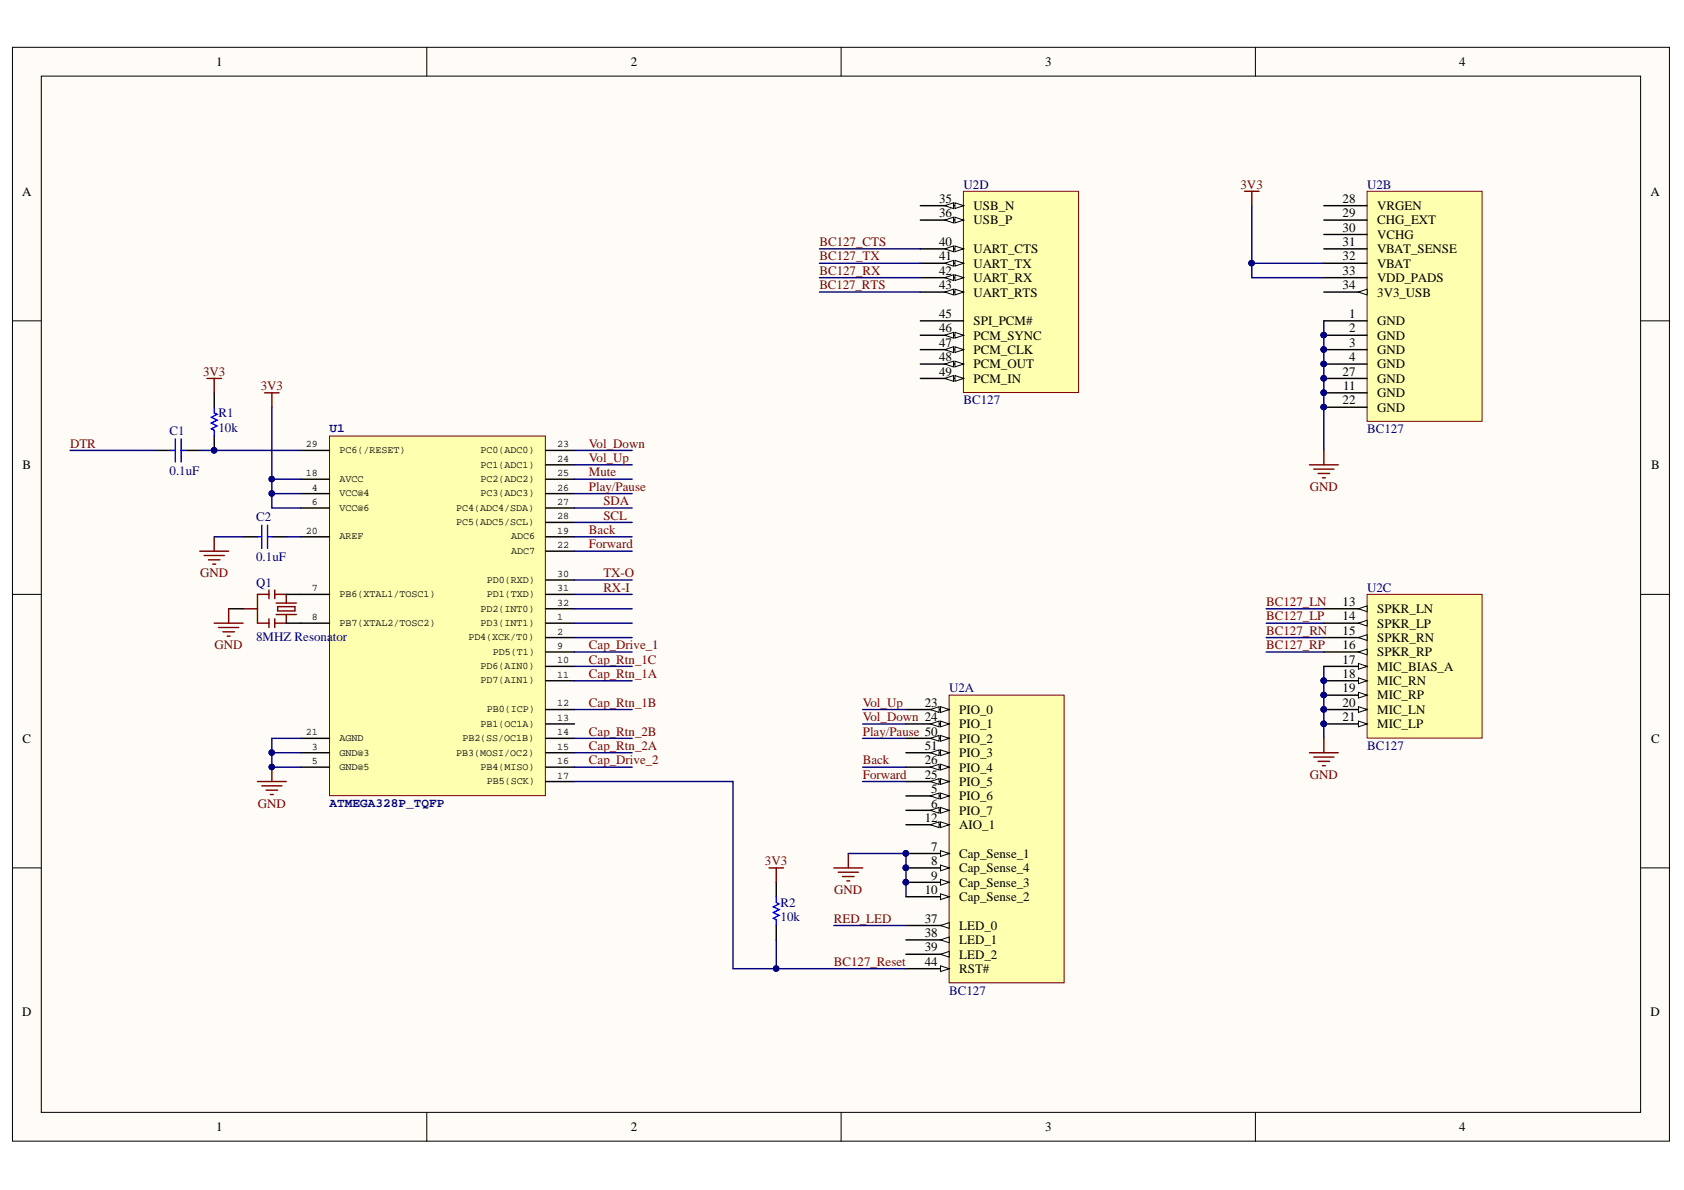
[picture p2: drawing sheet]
<svg xmlns="http://www.w3.org/2000/svg" width="297mm" height="210mm" viewBox="0 0 297 210" stroke-linecap="round" stroke-linejoin="round" font-family="sans-serif">
<defs><g id="words">
<g font-size="2.3">
<text x="38.2" y="11.7">1</text>
<text x="111.2" y="11.7">2</text>
<text x="184.3" y="11.7">3</text>
<text x="257.4" y="11.7">4</text>
<text x="3.9" y="34.5">A</text>
<text x="165.6" y="35.8">35</text>
<text x="236.8" y="35.8">28</text>
<text x="291.1" y="34.5">A</text>
<text x="165.6" y="38.3">36</text>
<text x="171.7" y="37.1">USB_N</text>
<text x="171.7" y="39.6">USB_P</text>
<text x="236.8" y="38.3">29</text>
<text x="236.8" y="40.9">30</text>
<text x="242.9" y="37.1">VRGEN</text>
<text x="242.9" y="39.6">CHG_EXT</text>
<text x="165.6" y="43.4">40</text>
<text x="165.6" y="45.9">41</text>
<text x="171.7" y="44.7">UART_CTS</text>
<text x="171.7" y="47.2">UART_TX</text>
<text x="236.8" y="43.4">31</text>
<text x="236.8" y="45.9">32</text>
<text x="242.9" y="42.1">VCHG</text>
<text x="242.9" y="44.7">VBAT_SENSE</text>
<text x="242.9" y="47.2">VBAT</text>
<text x="165.6" y="48.5">42</text>
<text x="165.6" y="51">43</text>
<text x="171.7" y="49.7">UART_RX</text>
<text x="171.7" y="52.3">UART_RTS</text>
<text x="236.8" y="48.5">33</text>
<text x="236.8" y="51">34</text>
<text x="242.9" y="49.7">VDD_PADS</text>
<text x="242.9" y="52.3">3V3_USB</text>
<text x="165.6" y="56.1">45</text>
<text x="165.6" y="58.6">46</text>
<text x="171.7" y="57.4">SPI_PCM#</text>
<text x="171.7" y="59.9">PCM_SYNC</text>
<text x="238" y="56.1">1</text>
<text x="238" y="58.6">2</text>
<text x="242.9" y="57.4">GND</text>
<text x="242.9" y="59.9">GND</text>
<text x="165.6" y="61.2">47</text>
<text x="165.6" y="63.7">48</text>
<text x="171.7" y="62.4">PCM_CLK</text>
<text x="171.7" y="65">PCM_OUT</text>
<text x="238" y="61.2">3</text>
<text x="238" y="63.7">4</text>
<text x="242.9" y="62.4">GND</text>
<text x="242.9" y="65">GND</text>
<text x="165.6" y="66.3">49</text>
<text x="171.7" y="67.5">PCM_IN</text>
<text x="236.8" y="71.3">22</text>
<text x="236.8" y="66.3">27</text>
<text x="236.9" y="68.8">11</text>
<text x="242.9" y="70.1">GND</text>
<text x="242.9" y="67.5">GND</text>
<text x="242.9" y="72.6">GND</text>
<text x="4" y="82.8">B</text>
<text x="291.2" y="82.8">B</text>
<text x="236.8" y="106.9">13</text>
<text x="236.8" y="109.4">14</text>
<text x="236.8" y="112">15</text>
<text x="242.9" y="108.2">SPKR_LN</text>
<text x="242.9" y="110.7">SPKR_LP</text>
<text x="242.9" y="113.2">SPKR_RN</text>
<text x="236.8" y="114.5">16</text>
<text x="236.8" y="117">17</text>
<text x="236.8" y="119.6">18</text>
<text x="242.9" y="115.8">SPKR_RP</text>
<text x="242.9" y="118.3">MIC_BIAS_A</text>
<text x="163.1" y="124.6">23</text>
<text x="169.2" y="125.9">PIO_0</text>
<text x="236.8" y="122.1">19</text>
<text x="236.8" y="124.6">20</text>
<text x="242.9" y="120.8">MIC_RN</text>
<text x="242.9" y="123.4">MIC_RP</text>
<text x="242.9" y="125.9">MIC_LN</text>
<text x="4" y="131">C</text>
<text x="169.2" y="128.4">PIO_1</text>
<text x="169.2" y="131">PIO_2</text>
<text x="236.8" y="127.2">21</text>
<text x="242.9" y="128.4">MIC_LP</text>
<text x="291.2" y="131">C</text>
<text x="163.1" y="137.4">25</text>
<text x="163.1" y="134.8">26</text>
<text x="163.1" y="132.3">51</text>
<text x="169.2" y="136.1">PIO_4</text>
<text x="169.2" y="133.6">PIO_3</text>
<text x="164.2" y="139.9">5</text>
<text x="164.2" y="142.4">6</text>
<text x="169.2" y="141.2">PIO_6</text>
<text x="169.2" y="143.7">PIO_7</text>
<text x="169.2" y="138.6">PIO_5</text>
<text x="163.1" y="145">12</text>
<text x="169.2" y="146.2">AIO_1</text>
<text x="164.2" y="150">7</text>
<text x="164.2" y="152.6">8</text>
<text x="164.2" y="155.2">9</text>
<text x="169.2" y="151.3">Cap_Sense_1</text>
<text x="169.2" y="153.8">Cap_Sense_4</text>
<text x="163.1" y="157.7">10</text>
<text x="169.2" y="156.4">Cap_Sense_3</text>
<text x="169.2" y="159">Cap_Sense_2</text>
<text x="163.1" y="162.8">37</text>
<text x="163.1" y="165.3">38</text>
<text x="163.1" y="167.8">39</text>
<text x="169.2" y="164">LED_0</text>
<text x="169.2" y="166.6">LED_1</text>
<text x="163.1" y="170.4">44</text>
<text x="169.2" y="169.1">LED_2</text>
<text x="169.2" y="171.6">RST#</text>
<text x="3.9" y="179.2">D</text>
<text x="291.1" y="179.2">D</text>
<text x="38.2" y="199.6">1</text>
<text x="111.2" y="199.6">2</text>
<text x="184.3" y="199.6">3</text>
<text x="257.4" y="199.6">4</text>
</g>
<g font-size="2.3" fill="#000080">
<text x="170" y="33.3">U2D</text>
<text x="241.1" y="33.3">U2B</text>
<text x="170" y="71.3">BC127</text>
<text x="29.9" y="76.7">C1</text>
<text x="38.5" y="73.6">R1</text>
<text x="38.5" y="76.2">10k</text>
<text x="241.1" y="76.4">BC127</text>
<text x="29.9" y="83.8">0.1uF</text>
<text x="45.2" y="91.9">C2</text>
<text x="45.2" y="99">0.1uF</text>
<text x="45.2" y="103.6">Q1</text>
<text x="241.1" y="104.4">U2C</text>
<text x="45.2" y="113">8MHZ Resonator</text>
<text x="167.4" y="122.1">U2A</text>
<text x="241.1" y="132.3">BC127</text>
<text x="137.7" y="160">R2</text>
<text x="137.7" y="162.5">10k</text>
<text x="167.4" y="175.4">BC127</text>
</g>
<g font-size="2.3" fill="#800000">
<text x="218.8" y="33.3">3V3</text>
<text x="144.5" y="43.4">BC127_CTS</text>
<text x="144.5" y="45.9">BC127_TX</text>
<text x="144.5" y="48.5">BC127_RX</text>
<text x="144.5" y="51">BC127_RTS</text>
<text x="35.8" y="66.3">3V3</text>
<text x="46" y="68.8">3V3</text>
<text x="12.4" y="79">DTR</text>
<text x="103.9" y="79">Vol_Down</text>
<text x="103.9" y="81.5">Vol_Up</text>
<text x="103.9" y="84">Mute</text>
<text x="103.9" y="86.6">Play/Pause</text>
<text x="106.4" y="89.1">SDA</text>
<text x="231" y="86.6">GND</text>
<text x="103.9" y="94.2">Back</text>
<text x="106.4" y="91.6">SCL</text>
<text x="35.3" y="101.8">GND</text>
<text x="103.9" y="96.7">Forward</text>
<text x="106.4" y="101.8">TX-O</text>
<text x="106.4" y="104.4">RX-I</text>
<text x="223.3" y="106.9">BC127_LN</text>
<text x="223.3" y="109.4">BC127_LP</text>
<text x="223.3" y="112">BC127_RN</text>
<text x="37.9" y="114.5">GND</text>
<text x="103.9" y="114.5">Cap_Drive_1</text>
<text x="103.9" y="119.6">Cap_Rtn_1A</text>
<text x="103.9" y="117">Cap_Rtn_1C</text>
<text x="223.3" y="114.5">BC127_RP</text>
<text x="103.9" y="124.6">Cap_Rtn_1B</text>
<text x="152.2" y="124.6">Vol_Up</text>
<text x="103.9" y="129.8">Cap_Rtn_2B</text>
<text x="152.2" y="127.2">Vol_Down 24</text>
<text x="152.2" y="129.8">Play/Pause 50</text>
<text x="103.9" y="134.8">Cap_Drive_2</text>
<text x="103.9" y="132.3">Cap_Rtn_2A</text>
<text x="152.2" y="137.4">Forward</text>
<text x="152.2" y="134.8">Back</text>
<text x="231" y="137.4">GND</text>
<text x="45.5" y="142.4">GND</text>
<text x="134.9" y="152.6">3V3</text>
<text x="147.2" y="157.7">GND</text>
<text x="147.1" y="162.8">RED_LED</text>
<text x="147.1" y="170.4">BC127_Reset</text>
</g>
<g font-size="2.2" fill="#000080">
<text x="58.1" y="76.2">U1</text>
<text x="58.1" y="142.3">ATMEGA328P_TQFP</text>
</g>
<g font-size="1.8">
<text x="53.9" y="84">18</text>
<text x="53.9" y="78.9">29</text>
<text x="59.9" y="79.9">PC6(/RESET)</text>
<text x="84.8" y="82.5">PC1(ADC1)</text>
<text x="84.8" y="79.9">PC0(ADC0)</text>
<text x="98.3" y="84">25</text>
<text x="98.3" y="81.5">24</text>
<text x="98.3" y="78.9">23</text>
<text x="55" y="86.5">4</text>
<text x="55" y="89.1">6</text>
<text x="59.9" y="87.5">VCC@4</text>
<text x="59.9" y="85">AVCC</text>
<text x="84.8" y="87.5">PC3(ADC3)</text>
<text x="84.8" y="85">PC2(ADC2)</text>
<text x="98.3" y="89.1">27</text>
<text x="98.3" y="86.5">26</text>
<text x="53.9" y="94.1">20</text>
<text x="59.9" y="90.1">VCC@6</text>
<text x="59.9" y="95.2">AREF</text>
<text x="80.5" y="92.6">PC5(ADC5/SCL)</text>
<text x="80.5" y="90.1">PC4(ADC4/SDA)</text>
<text x="90.2" y="95.2">ADC6</text>
<text x="98.3" y="94.1">19</text>
<text x="98.3" y="91.6">28</text>
<text x="90.2" y="97.7">ADC7</text>
<text x="98.3" y="101.7">30</text>
<text x="98.3" y="96.7">22</text>
<text x="55" y="104.3">7</text>
<text x="59.9" y="105.3">PB6(XTAL1/TOSC1)</text>
<text x="84.8" y="107.9">PD2(INT0)</text>
<text x="85.9" y="105.3">PD1(TXD)</text>
<text x="85.9" y="102.8">PD0(RXD)</text>
<text x="98.3" y="106.9">32</text>
<text x="98.3" y="104.3">31</text>
<text x="55" y="109.4">8</text>
<text x="59.9" y="110.4">PB7(XTAL2/TOSC2)</text>
<text x="82.6" y="112.9">PD4(XCK/T0)</text>
<text x="84.8" y="110.4">PD3(INT1)</text>
<text x="98.3" y="111.9">2</text>
<text x="98.3" y="109.4">1</text>
<text x="84.8" y="118">PD6(AIN0)</text>
<text x="86.9" y="115.5">PD5(T1)</text>
<text x="98.3" y="119.5">11</text>
<text x="98.3" y="117">10</text>
<text x="98.3" y="114.5">9</text>
<text x="84.8" y="120.5">PD7(AIN1)</text>
<text x="85.9" y="125.6">PB0(ICP)</text>
<text x="98.3" y="124.6">12</text>
<text x="53.9" y="129.7">21</text>
<text x="59.9" y="130.7">AGND</text>
<text x="81.6" y="130.7">PB2(SS/OC1B)</text>
<text x="84.8" y="128.2">PB1(OC1A)</text>
<text x="98.3" y="129.7">14</text>
<text x="98.3" y="127.1">13</text>
<text x="55" y="132.3">3</text>
<text x="55" y="134.8">5</text>
<text x="59.9" y="133.3">GND@3</text>
<text x="59.9" y="135.8">GND@5</text>
<text x="80.5" y="133.3">PB3(MOSI/OC2)</text>
<text x="84.8" y="135.8">PB4(MISO)</text>
<text x="98.3" y="137.3">17</text>
<text x="98.3" y="134.8">16</text>
<text x="98.3" y="132.3">15</text>
<text x="85.9" y="138.3">PB5(SCK)</text>
</g>
</g></defs>
<g fill="#fffcf8" stroke="#000" stroke-width=".18">
<path d="M2.2 8.3h292.3v193h-292.3z"/>
<path d="M7.3 13.4h282.1v182.8h-282.1z"/>
</g>
<path d="M75.3 8.3v5.1M148.4 8.3v5.1M221.4 8.3v5.1M2.2 56.6h5.1M289.4 56.6h5.1M2.2 104.8h5.1M289.4 104.8h5.1M2.2 153.1h5.1M289.4 153.1h5.1M75.3 196.3v5M148.4 196.3v5M221.4 196.3v5" fill="none" stroke="#000" stroke-width=".18"/>
<path d="M167.4 122.6h20.3v50.8h-20.3z" fill="#ffffb0" stroke="#800000" stroke-width=".18"/>
<path d="M159.8 140.4h7.6" fill="none" stroke="#000" stroke-width=".25"/>
<path d="M165.9 139.9l1.5 .5-1.5 .5z" fill="#fffcf8"/>
<path d="M165.9 139.9l1.5 .5-1.5 .5z" fill="none" stroke="#000" stroke-width=".18"/>
<path d="M164.1 140.4l1.5-.5v1z" fill="#fffcf8"/>
<path d="M164.1 140.4l1.5-.5v1z" fill="none" stroke="#000" stroke-width=".18"/>
<path d="M159.8 142.9h7.6" fill="none" stroke="#000" stroke-width=".25"/>
<path d="M165.9 142.4l1.5 .5-1.5 .5z" fill="#fffcf8"/>
<path d="M165.9 142.4l1.5 .5-1.5 .5z" fill="none" stroke="#000" stroke-width=".18"/>
<path d="M164.1 142.9l1.5-.5v1z" fill="#fffcf8"/>
<path d="M164.1 142.9l1.5-.5v1z" fill="none" stroke="#000" stroke-width=".18"/>
<path d="M159.8 150.6h7.6" fill="none" stroke="#000" stroke-width=".25"/>
<path d="M165.9 150l1.5 .6-1.5 .5z" fill="#fffcf8"/>
<path d="M165.9 150l1.5 .6-1.5 .5z" fill="none" stroke="#000" stroke-width=".18"/>
<circle cx="159.8" cy="150.5" r=".48" fill="#000080" stroke="#000080" stroke-width=".18"/>
<path d="M159.8 153.1h7.6" fill="none" stroke="#000" stroke-width=".25"/>
<path d="M165.9 152.6l1.5 .5-1.5 .5z" fill="#fffcf8"/>
<path d="M165.9 152.6l1.5 .5-1.5 .5z" fill="none" stroke="#000" stroke-width=".18"/>
<circle cx="159.8" cy="153.1" r=".48" fill="#000080" stroke="#000080" stroke-width=".18"/>
<path d="M159.8 155.6h7.6" fill="none" stroke="#000" stroke-width=".25"/>
<path d="M165.9 155.1l1.5 .5-1.5 .5z" fill="#fffcf8"/>
<path d="M165.9 155.1l1.5 .5-1.5 .5z" fill="none" stroke="#000" stroke-width=".18"/>
<circle cx="159.8" cy="155.6" r=".48" fill="#000080" stroke="#000080" stroke-width=".18"/>
<path d="M159.8 158.2h7.6" fill="none" stroke="#000" stroke-width=".25"/>
<path d="M165.9 157.7l1.5 .5-1.5 .5z" fill="#fffcf8"/>
<path d="M165.9 157.7l1.5 .5-1.5 .5z" fill="none" stroke="#000" stroke-width=".18"/>
<path d="M159.8 145.5h7.6" fill="none" stroke="#000" stroke-width=".25"/>
<path d="M165.9 145l1.5 .5-1.5 .5z" fill="#fffcf8"/>
<path d="M165.9 145l1.5 .5-1.5 .5z" fill="none" stroke="#000" stroke-width=".18"/>
<path d="M164.1 145.5l1.5-.5v1z" fill="#fffcf8"/>
<path d="M164.1 145.5l1.5-.5v1z" fill="none" stroke="#000" stroke-width=".18"/>
<path d="M159.8 125.2h7.6" fill="none" stroke="#000" stroke-width=".25"/>
<path d="M165.9 124.7l1.5 .5-1.5 .5z" fill="#fffcf8"/>
<path d="M165.9 124.7l1.5 .5-1.5 .5z" fill="none" stroke="#000" stroke-width=".18"/>
<path d="M164.1 125.2l1.5-.5v1z" fill="#fffcf8"/>
<path d="M164.1 125.2l1.5-.5v1z" fill="none" stroke="#000" stroke-width=".18"/>
<path d="M159.8 127.7h7.6" fill="none" stroke="#000" stroke-width=".25"/>
<path d="M165.9 127.2l1.5 .5-1.5 .5z" fill="#fffcf8"/>
<path d="M165.9 127.2l1.5 .5-1.5 .5z" fill="none" stroke="#000" stroke-width=".18"/>
<path d="M164.1 127.7l1.5-.5v1z" fill="#fffcf8"/>
<path d="M164.1 127.7l1.5-.5v1z" fill="none" stroke="#000" stroke-width=".18"/>
<path d="M159.8 137.9h7.6" fill="none" stroke="#000" stroke-width=".25"/>
<path d="M165.9 137.3l1.5 .6-1.5 .5z" fill="#fffcf8"/>
<path d="M165.9 137.3l1.5 .6-1.5 .5z" fill="none" stroke="#000" stroke-width=".18"/>
<path d="M164.1 137.9l1.5-.6v1.1z" fill="#fffcf8"/>
<path d="M164.1 137.9l1.5-.6v1.1z" fill="none" stroke="#000" stroke-width=".18"/>
<path d="M159.8 135.3h7.6" fill="none" stroke="#000" stroke-width=".25"/>
<path d="M165.9 134.8l1.5 .5-1.5 .5z" fill="#fffcf8"/>
<path d="M165.9 134.8l1.5 .5-1.5 .5z" fill="none" stroke="#000" stroke-width=".18"/>
<path d="M164.1 135.3l1.5-.5v1z" fill="#fffcf8"/>
<path d="M164.1 135.3l1.5-.5v1z" fill="none" stroke="#000" stroke-width=".18"/>
<path d="M159.8 163.2h7.6" fill="none" stroke="#000" stroke-width=".25"/>
<path d="M165.9 163.2l1.5-.5v1.1z" fill="#fffcf8"/>
<path d="M165.9 163.2l1.5-.5v1.1z" fill="none" stroke="#000" stroke-width=".18"/>
<path d="M159.8 165.8h7.6" fill="none" stroke="#000" stroke-width=".25"/>
<path d="M165.9 165.8l1.5-.5v1z" fill="#fffcf8"/>
<path d="M165.9 165.8l1.5-.5v1z" fill="none" stroke="#000" stroke-width=".18"/>
<path d="M159.8 168.3h7.6" fill="none" stroke="#000" stroke-width=".25"/>
<path d="M165.9 168.3l1.5-.5v1z" fill="#fffcf8"/>
<path d="M165.9 168.3l1.5-.5v1z" fill="none" stroke="#000" stroke-width=".18"/>
<path d="M159.8 170.9h7.6" fill="none" stroke="#000" stroke-width=".25"/>
<path d="M165.9 170.4l1.5 .5-1.5 .5z" fill="#fffcf8"/>
<path d="M165.9 170.4l1.5 .5-1.5 .5z" fill="none" stroke="#000" stroke-width=".18"/>
<path d="M159.8 130.2h7.6" fill="none" stroke="#000" stroke-width=".25"/>
<path d="M165.9 129.7l1.5 .5-1.5 .5z" fill="#fffcf8"/>
<path d="M165.9 129.7l1.5 .5-1.5 .5z" fill="none" stroke="#000" stroke-width=".18"/>
<path d="M164.1 130.2l1.5-.5v1z" fill="#fffcf8"/>
<path d="M164.1 130.2l1.5-.5v1z" fill="none" stroke="#000" stroke-width=".18"/>
<path d="M159.8 132.8h7.6" fill="none" stroke="#000" stroke-width=".25"/>
<path d="M165.9 132.3l1.5 .5-1.5 .5z" fill="#fffcf8"/>
<path d="M165.9 132.3l1.5 .5-1.5 .5z" fill="none" stroke="#000" stroke-width=".18"/>
<path d="M164.1 132.8l1.5-.5v1z" fill="#fffcf8"/>
<path d="M164.1 132.8l1.5-.5v1z" fill="none" stroke="#000" stroke-width=".18"/>
<g fill="#000080" stroke="#000080" stroke-width=".18">
<circle cx="159.8" cy="150.5" r=".48"/>
<circle cx="159.8" cy="153.1" r=".48"/>
<circle cx="159.8" cy="155.6" r=".48"/>
</g>
<path d="M223.3 107.4h10.2M223.3 109.9h10.2M223.3 112.5h10.2M223.3 115h10.2" fill="none" stroke="#000080" stroke-width=".25"/>
<path d="M241.1 33.7h20.3v40.6h-20.3z" fill="#ffffb0" stroke="#800000" stroke-width=".18"/>
<g fill="none" stroke="#000" stroke-width=".25">
<path d="M233.5 36.3h7.6M233.5 38.8h7.6M233.5 56.6h7.6M233.5 59.1h7.6M233.5 41.4h7.6M233.5 43.9h7.6M233.5 46.4h7.6M233.5 49h7.6M233.5 51.5h7.6M233.5 61.7h7.6M233.5 64.2h7.6M233.5 69.3h7.6"/>
<path d="M233.5 71.8h7.6M233.5 66.8h7.6"/>
</g>
<g fill="#000080" stroke="#000080" stroke-width=".18">
<circle cx="233.5" cy="59.1" r=".48"/>
<circle cx="233.5" cy="61.6" r=".48"/>
<circle cx="233.5" cy="64.2" r=".48"/>
<circle cx="233.5" cy="69.3" r=".48"/>
<circle cx="233.5" cy="71.8" r=".48"/>
<circle cx="233.5" cy="66.7" r=".48"/>
</g>
<path d="M239.6 51.5l1.5-.5v1z" fill="#fffcf8"/>
<path d="M239.6 51.5l1.5-.5v1z" fill="none" stroke="#000" stroke-width=".18"/>
<g fill="#000080" stroke="#000080" stroke-width=".18">
<circle cx="233.5" cy="59.1" r=".48"/>
<circle cx="233.5" cy="61.6" r=".48"/>
<circle cx="233.5" cy="64.2" r=".48"/>
<circle cx="233.5" cy="69.3" r=".48"/>
<circle cx="233.5" cy="71.8" r=".48"/>
<circle cx="233.5" cy="66.7" r=".48"/>
</g>
<path d="M241.1 104.8h20.3v25.4h-20.3z" fill="#ffffb0" stroke="#800000" stroke-width=".18"/>
<path d="M233.5 107.4h7.6" fill="none" stroke="#000" stroke-width=".25"/>
<path d="M239.6 107.4l1.5-.5v1z" fill="#fffcf8"/>
<path d="M239.6 107.4l1.5-.5v1z" fill="none" stroke="#000" stroke-width=".18"/>
<path d="M233.5 109.9h7.6" fill="none" stroke="#000" stroke-width=".25"/>
<path d="M239.6 109.9l1.5-.5v1z" fill="#fffcf8"/>
<path d="M239.6 109.9l1.5-.5v1z" fill="none" stroke="#000" stroke-width=".18"/>
<path d="M233.5 112.5h7.6" fill="none" stroke="#000" stroke-width=".25"/>
<path d="M239.6 112.5l1.5-.5v1z" fill="#fffcf8"/>
<path d="M239.6 112.5l1.5-.5v1z" fill="none" stroke="#000" stroke-width=".18"/>
<path d="M233.5 115h7.6" fill="none" stroke="#000" stroke-width=".25"/>
<path d="M239.6 115l1.5-.5v1z" fill="#fffcf8"/>
<path d="M239.6 115l1.5-.5v1z" fill="none" stroke="#000" stroke-width=".18"/>
<path d="M233.5 117.5h7.6" fill="none" stroke="#000" stroke-width=".25"/>
<path d="M239.6 117l1.5 .5-1.5 .5z" fill="#fffcf8"/>
<path d="M239.6 117l1.5 .5-1.5 .5z" fill="none" stroke="#000" stroke-width=".18"/>
<path d="M233.5 120.1h7.6" fill="none" stroke="#000" stroke-width=".25"/>
<path d="M239.6 119.6l1.5 .5-1.5 .5z" fill="#fffcf8"/>
<path d="M239.6 119.6l1.5 .5-1.5 .5z" fill="none" stroke="#000" stroke-width=".18"/>
<circle cx="233.5" cy="120.1" r=".48" fill="#000080" stroke="#000080" stroke-width=".18"/>
<path d="M233.5 122.6h7.6" fill="none" stroke="#000" stroke-width=".25"/>
<path d="M239.6 122.1l1.5 .5-1.5 .5z" fill="#fffcf8"/>
<path d="M239.6 122.1l1.5 .5-1.5 .5z" fill="none" stroke="#000" stroke-width=".18"/>
<circle cx="233.5" cy="122.6" r=".48" fill="#000080" stroke="#000080" stroke-width=".18"/>
<path d="M233.5 125.2h7.6" fill="none" stroke="#000" stroke-width=".25"/>
<path d="M239.6 124.7l1.5 .5-1.5 .5z" fill="#fffcf8"/>
<path d="M239.6 124.7l1.5 .5-1.5 .5z" fill="none" stroke="#000" stroke-width=".18"/>
<circle cx="233.5" cy="125.1" r=".48" fill="#000080" stroke="#000080" stroke-width=".18"/>
<path d="M233.5 127.7h7.6" fill="none" stroke="#000" stroke-width=".25"/>
<path d="M239.6 127.2l1.5 .5-1.5 .5z" fill="#fffcf8"/>
<path d="M239.6 127.2l1.5 .5-1.5 .5z" fill="none" stroke="#000" stroke-width=".18"/>
<g fill="#000080" stroke="#000080" stroke-width=".18">
<circle cx="233.5" cy="127.7" r=".48"/>
<circle cx="233.5" cy="120.1" r=".48"/>
<circle cx="233.5" cy="122.6" r=".48"/>
<circle cx="233.5" cy="125.1" r=".48"/>
</g>
<path d="M169.9 33.7h20.4v35.5h-20.4z" fill="#ffffb0" stroke="#800000" stroke-width=".18"/>
<path d="M162.3 36.3h7.7" fill="none" stroke="#000" stroke-width=".25"/>
<path d="M168.4 35.8l1.6 .5-1.6 .5z" fill="#fffcf8"/>
<path d="M168.4 35.8l1.6 .5-1.6 .5z" fill="none" stroke="#000" stroke-width=".18"/>
<path d="M166.7 36.3l1.5-.5v1z" fill="#fffcf8"/>
<path d="M166.7 36.3l1.5-.5v1z" fill="none" stroke="#000" stroke-width=".18"/>
<path d="M162.3 38.8h7.7" fill="none" stroke="#000" stroke-width=".25"/>
<path d="M168.4 38.3l1.6 .5-1.6 .5z" fill="#fffcf8"/>
<path d="M168.4 38.3l1.6 .5-1.6 .5z" fill="none" stroke="#000" stroke-width=".18"/>
<path d="M166.7 38.8l1.5-.5v1z" fill="#fffcf8"/>
<path d="M166.7 38.8l1.5-.5v1z" fill="none" stroke="#000" stroke-width=".18"/>
<path d="M162.3 43.9h7.7" fill="none" stroke="#000" stroke-width=".25"/>
<path d="M168.4 43.4l1.6 .5-1.6 .5z" fill="#fffcf8"/>
<path d="M168.4 43.4l1.6 .5-1.6 .5z" fill="none" stroke="#000" stroke-width=".18"/>
<path d="M166.7 43.9l1.5-.5v1z" fill="#fffcf8"/>
<path d="M166.7 43.9l1.5-.5v1z" fill="none" stroke="#000" stroke-width=".18"/>
<path d="M162.3 46.4h7.7" fill="none" stroke="#000" stroke-width=".25"/>
<path d="M168.4 45.9l1.6 .5-1.6 .5z" fill="#fffcf8"/>
<path d="M168.4 45.9l1.6 .5-1.6 .5z" fill="none" stroke="#000" stroke-width=".18"/>
<path d="M166.7 46.4l1.5-.5v1z" fill="#fffcf8"/>
<path d="M166.7 46.4l1.5-.5v1z" fill="none" stroke="#000" stroke-width=".18"/>
<path d="M162.3 49h7.7" fill="none" stroke="#000" stroke-width=".25"/>
<path d="M168.4 48.5l1.6 .5-1.6 .5z" fill="#fffcf8"/>
<path d="M168.4 48.5l1.6 .5-1.6 .5z" fill="none" stroke="#000" stroke-width=".18"/>
<path d="M166.7 49l1.5-.5v1z" fill="#fffcf8"/>
<path d="M166.7 49l1.5-.5v1z" fill="none" stroke="#000" stroke-width=".18"/>
<path d="M162.3 51.5h7.7" fill="none" stroke="#000" stroke-width=".25"/>
<path d="M168.4 51l1.6 .5-1.6 .5z" fill="#fffcf8"/>
<path d="M168.4 51l1.6 .5-1.6 .5z" fill="none" stroke="#000" stroke-width=".18"/>
<path d="M166.7 51.5l1.5-.5v1z" fill="#fffcf8"/>
<path d="M166.7 51.5l1.5-.5v1z" fill="none" stroke="#000" stroke-width=".18"/>
<path d="M162.3 56.6h7.7M162.3 59.1h7.7" fill="none" stroke="#000" stroke-width=".25"/>
<path d="M168.4 58.6l1.6 .5-1.6 .5z" fill="#fffcf8"/>
<path d="M168.4 58.6l1.6 .5-1.6 .5z" fill="none" stroke="#000" stroke-width=".18"/>
<path d="M166.7 59.1l1.5-.5v1z" fill="#fffcf8"/>
<path d="M166.7 59.1l1.5-.5v1z" fill="none" stroke="#000" stroke-width=".18"/>
<path d="M162.3 61.7h7.7" fill="none" stroke="#000" stroke-width=".25"/>
<path d="M168.4 61.2l1.6 .5-1.6 .5z" fill="#fffcf8"/>
<path d="M168.4 61.2l1.6 .5-1.6 .5z" fill="none" stroke="#000" stroke-width=".18"/>
<path d="M166.7 61.7l1.5-.5v1z" fill="#fffcf8"/>
<path d="M166.7 61.7l1.5-.5v1z" fill="none" stroke="#000" stroke-width=".18"/>
<path d="M162.3 64.2h7.7" fill="none" stroke="#000" stroke-width=".25"/>
<path d="M168.4 63.7l1.6 .5-1.6 .5z" fill="#fffcf8"/>
<path d="M168.4 63.7l1.6 .5-1.6 .5z" fill="none" stroke="#000" stroke-width=".18"/>
<path d="M166.7 64.2l1.5-.5v1z" fill="#fffcf8"/>
<path d="M166.7 64.2l1.5-.5v1z" fill="none" stroke="#000" stroke-width=".18"/>
<path d="M162.3 66.8h7.7" fill="none" stroke="#000" stroke-width=".25"/>
<path d="M168.4 66.2l1.6 .6-1.6 .5z" fill="#fffcf8"/>
<path d="M168.4 66.2l1.6 .6-1.6 .5z" fill="none" stroke="#000" stroke-width=".18"/>
<path d="M166.7 66.8l1.5-.6v1.1z" fill="#fffcf8"/>
<path d="M166.7 66.8l1.5-.6v1.1z" fill="none" stroke="#000" stroke-width=".18"/>
<path d="M233.5 117.5v12.7" fill="none" stroke="#000080" stroke-width=".25"/>
<g fill="#000080" stroke="#000080" stroke-width=".18">
<circle cx="233.5" cy="120.1" r=".48"/>
<circle cx="233.5" cy="122.6" r=".48"/>
<circle cx="233.5" cy="125.1" r=".48"/>
<circle cx="233.5" cy="127.7" r=".48"/>
</g>
<path d="M231 132.8h5.1M231.7 133.5h3.6M232.5 134.3h2M233.3 135.1h.5M233.5 130.2v2.6" fill="none" stroke="#800000" stroke-width=".25"/>
<path d="M58.1 76.9h38.1v63.4h-38.1z" fill="#ffffb0" stroke="#800000" stroke-width=".18"/>
<g fill="none" stroke="#000" stroke-width=".25">
<path d="M27.6 79.4h2.6M32.7 79.4h2.5M37.8 69.3v2.5M37.8 76.9v2.5M53 79.4h5.1M96.3 79.4h5M42.9 94.7h2.5M48 94.7h2.5M53 87.1h5.1M53 89.6h5.1M53 94.7h5.1M53 84.5h5.1"/>
<path d="M96.3 87.1h5M96.3 89.6h5M96.3 94.7h5M96.3 84.5h5M96.3 97.2h5M96.3 92.1h5M96.3 82h5M40.3 107.4h2.6M50.5 109.9h7.6M50.5 104.8h7.6M96.3 109.9h5M96.3 104.8h5"/>
<path d="M96.3 117.5h5M96.3 115h5M96.3 112.5h5M96.3 107.4h5M96.3 102.3h5M53 132.8h5.1M53 135.3h5.1M53 130.2h5.1M96.3 137.9h5M96.3 132.8h5M96.3 135.3h5M96.3 130.2h5"/>
<path d="M96.3 127.7h5M96.3 125.2h5M96.3 120.1h5M136.9 155.6v2.6M136.9 163.2v2.6"/>
</g>
<g fill="none" stroke="#800000" stroke-width=".25">
<path d="M219.5 33.7h2.6M220.8 33.7v2.6M36.5 66.8h2.6M37.8 66.8v2.5M46.7 69.3h2.5M48 69.3v2.5M233.5 79.4v2.6M35.2 97.2h5.1M36 98h3.6M36.8 98.7h2M37.5 99.5h.5M37.8 94.7v2.5"/>
<path d="M231 82h5.1M231.7 82.8h3.6M232.5 83.5h2M233.3 84.3h.5M37.8 109.9h5.1M38.5 110.7h3.6M39.3 111.4h2M40.1 112.2h.5M40.3 107.4v2.5M42.9 107.4h2.5M47.4 104.8h-2v5.1h2M47.4 104.1v1.5"/>
<path d="M47.4 109.2v1.5M48.5 104.8h2v1.6M48.5 104.1v1.5M48.5 109.2v1.5M48.7 108.4h3.6M48.7 106.4h3.6M49 107h3v.8h-3zM50.5 108.4v1.5h-2M45.4 137.9h5.1M46.2 138.6h3.5M46.9 139.4h2.1M48 135.3v2.6"/>
<path d="M47.7 140.1h.5M135.7 153.1h2.5M136.9 153.1v2.5M147.1 153.1h5.1M147.9 153.9h3.5M148.6 154.6h2M149.4 155.4h.5M149.6 150.6v2.5"/>
</g>
<g fill="#000080" stroke="#000080" stroke-width=".18">
<circle cx="37.8" cy="79.4" r=".48"/>
<circle cx="47.9" cy="87" r=".48"/>
<circle cx="47.9" cy="84.5" r=".48"/>
<circle cx="47.9" cy="135.3" r=".48"/>
<circle cx="47.9" cy="132.8" r=".48"/>
<circle cx="136.9" cy="170.8" r=".48"/>
<circle cx="233.5" cy="59.1" r=".48"/>
<circle cx="233.5" cy="61.6" r=".48"/>
<circle cx="233.5" cy="64.2" r=".48"/>
<circle cx="233.5" cy="66.7" r=".48"/>
<circle cx="233.5" cy="69.3" r=".48"/>
<circle cx="233.5" cy="71.8" r=".48"/>
<circle cx="220.8" cy="46.4" r=".49"/>
<circle cx="159.8" cy="150.5" r=".48"/>
<circle cx="159.8" cy="153.1" r=".48"/>
<circle cx="159.8" cy="155.6" r=".48"/>
</g>
<path d="M30.2 79.4h.7M30.9 77.4v4.1M31.9 77.4v4.1M31.9 79.4h.8M37.8 71.8v1l.5 .3-1 .5 1 .5-1 .5 1 .5-1 .5 .5 .3v1M45.4 94.7h.8M46.2 92.7v4M47.2 92.7v4M47.2 94.7h.8M136.9 158.2v1l.5 .2-1 .5 1 .6-1 .5 1 .5-1 .5 .5 .2v1" fill="none" stroke="#00f" stroke-width=".25"/>
<g fill="none" stroke="#000080" stroke-width=".25">
<path d="M220.8 36.3v10.1h12.7M144.5 49h17.8M144.5 46.4h17.8M144.5 43.9h17.8M144.5 51.5h17.8M220.8 46.4v2.6h12.7M233.5 56.6v22.8M12.4 79.4h15.2M35.2 79.4h17.8M48 71.8v17.8h5M101.3 79.4h10.2M37.8 94.7h5.1"/>
<path d="M48 87.1h5M48 84.5h5M50.5 94.7h2.5M101.3 87.1h10.2M101.3 84.5h10.2M101.3 94.7h10.2M101.3 82h10.2M101.3 89.6h10.2M101.3 92.1h10.2M101.3 97.2h10.2M101.3 104.8h10.2M101.3 107.4h10.2"/>
<path d="M101.3 109.9h10.2M101.3 112.5h10.2M101.3 115h10.2M101.3 102.3h10.2M101.3 117.5h10.2M48 132.8h5M53 130.2h-5v5.1h5M101.3 137.9h28v33h30.5M101.3 132.8h10.2M101.3 120.1h10.2M101.3 135.3h10.2M101.3 130.2h10.2"/>
<path d="M101.3 125.2h10.2M152.2 135.3h7.6M152.2 130.2h7.6M152.2 125.2h7.6M152.2 127.7h7.6M152.2 137.9h7.6M149.6 150.6h10.2v7.6M136.9 165.8v5.1M147.1 163.2h12.7"/>
</g>
<use href="#words"/>
</svg>
